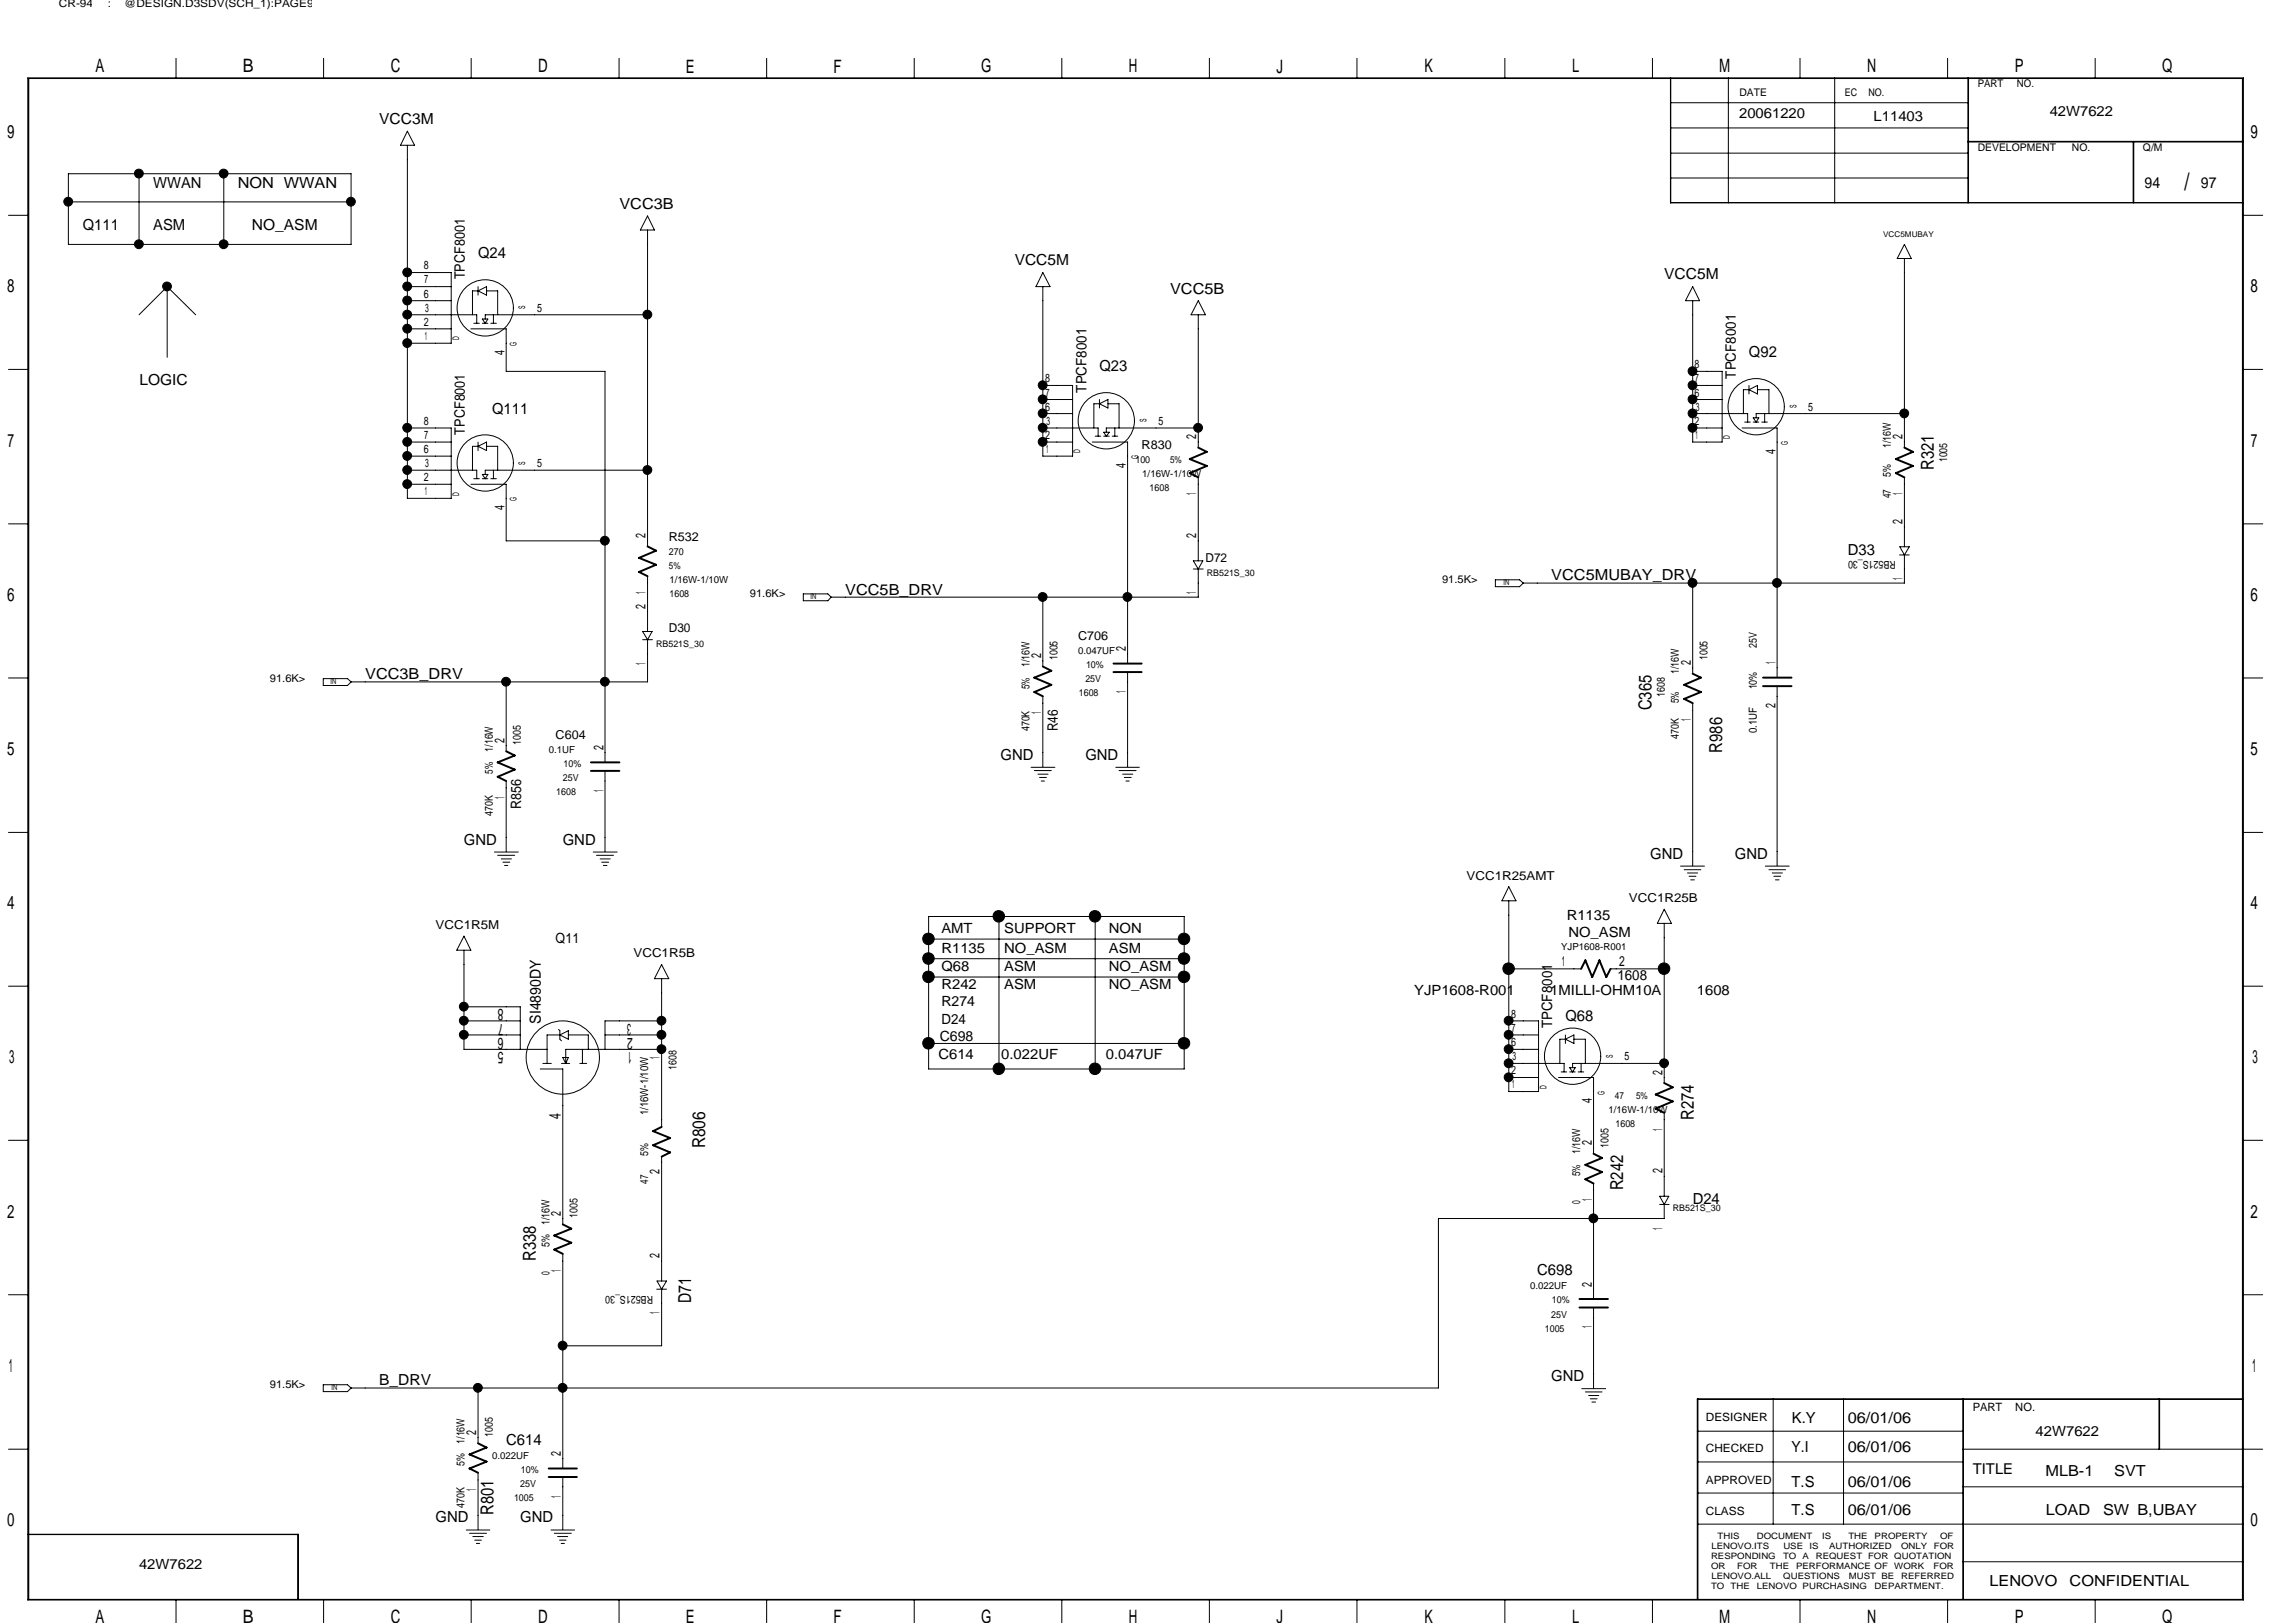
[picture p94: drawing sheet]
<svg xmlns="http://www.w3.org/2000/svg" width="297mm" height="210mm" viewBox="0 0 297 210" stroke-linecap="round" stroke-linejoin="round" font-family="sans-serif">
<defs><g id="words">
<text font-size="3.1" x="282.6" y="24.6">/</text>
<g font-size="2.4">
<text x="12.4" y="9.4">A</text>
<text x="31.4" y="9.4">B</text>
<text x="50.5" y="9.4">C</text>
<text x="69.6" y="9.4">D</text>
<text x="88.7" y="9.4">E</text>
<text x="107.8" y="9.4">F</text>
<text x="127" y="9.4">G</text>
<text x="146" y="9.4">H</text>
<text x="165.1" y="9.4">J</text>
<text x="184.3" y="9.4">K</text>
<text x="203.4" y="9.4">L</text>
<text x="222.4" y="9.4">M</text>
<text x="241.6" y="9.4">N</text>
<text x="260.6" y="9.4">P</text>
<text x="279.7" y="9.4">Q</text>
<text x=".9" y="17.9">9</text>
<text x="291.2" y="17.9">9</text>
<text x=".9" y="37.8">8</text>
<text x="291.2" y="37.8">8</text>
<text x="1" y="57.8">7</text>
<text x="291.2" y="57.8">7</text>
<text x=".9" y="77.8">6</text>
<text x="291.2" y="77.8">6</text>
<text x=".9" y="97.7">5</text>
<text x="291.2" y="97.7">5</text>
<text x=".9" y="117.6">4</text>
<text x="291.2" y="117.6">4</text>
<text x="1.2" y="137.6">3</text>
<text x="291.4" y="137.6">3</text>
<text x=".9" y="157.5">2</text>
<text x="291.2" y="157.5">2</text>
<text x="1.1" y="177.5">1</text>
<text x="291.4" y="177.5">1</text>
<text x=".9" y="197.4">0</text>
<text x="291.2" y="197.4">0</text>
<text x="12.4" y="210">A</text>
<text x="31.4" y="210">B</text>
<text x="50.5" y="210">C</text>
<text x="69.6" y="210">D</text>
<text x="127" y="210">G</text>
<text x="146" y="210">H</text>
<text x="184.3" y="210">K</text>
<text x="203.4" y="210">L</text>
<text x="222.4" y="210">M</text>
<text x="241.6" y="210">N</text>
<text x="260.6" y="210">P</text>
<text x="279.7" y="210">Q</text>
<text x="88.7" y="210">E</text>
<text x="107.8" y="210">F</text>
<text x="165.1" y="210">J</text>
</g>
<g font-size="2.3">
<text x="250.2" y="60.8" transform="rotate(-90 250.2 60.8)">R321</text>
<text x="213.7" y="91.9" transform="rotate(-90 213.7 91.9)">C365</text>
<text x="222.8" y="97.4" transform="rotate(-90 222.8 97.4)">R986</text>
<text x="91.2" y="148.5" transform="rotate(-90 91.2 148.5)">R806</text>
<text x="219.2" y="144.9" transform="rotate(-90 219.2 144.9)">R274</text>
<text x="210" y="154" transform="rotate(-90 210 154)">R242</text>
<text x="69.3" y="163.2" transform="rotate(-90 69.3 163.2)">R338</text>
<text x="89.4" y="168.6" transform="rotate(-90 89.4 168.6)">D71</text>
<text x="63.8" y="196" transform="rotate(-90 63.8 196)">R801</text>
</g>
<g font-size="2.1">
<text x="65.1" y="130.6" transform="rotate(180 65.1 130.6)">8</text>
<text x="65.1" y="132.4" transform="rotate(180 65.1 132.4)">7</text>
<text x="65.1" y="134.2" transform="rotate(180 65.1 134.2)">6</text>
<text x="65.1" y="136.1" transform="rotate(180 65.1 136.1)">5</text>
<text x="81.7" y="132.4" transform="rotate(180 81.7 132.4)">3</text>
<text x="81.7" y="136.1" transform="rotate(180 81.7 136.1)">1</text>
<text x="81.9" y="134.2" transform="rotate(180 81.9 134.2)">2</text>
<text x="72.6" y="144.8" transform="rotate(-90 72.6 144.8)">4</text>
</g>
<g font-size="2">
<text x="49.1" y="16.1">VCC3M</text>
<text x="10.7" y="29.8">Q111</text>
<text x="19.8" y="24.3">WWAN</text>
<text x="19.8" y="29.8">ASM</text>
<text x="30.8" y="24.3">NON WWAN</text>
<text x="32.6" y="29.8">NO_ASM</text>
<text x="80.1" y="27.1">VCC3B</text>
<text x="277.4" y="24.3">94</text>
<text x="284.7" y="24.3">97</text>
<text x="61.8" y="33.4">Q24</text>
<text x="131.3" y="34.3">VCC5M</text>
<text x="151.4" y="38">VCC5B</text>
<text x="215.3" y="36.2">VCC5M</text>
<text x="226.3" y="46.2">Q92</text>
<text x="18" y="49.9">LOGIC</text>
<text x="63.7" y="53.5">Q111</text>
<text x="142.2" y="48">Q23</text>
<text x="239.1" y="71.8">D33</text>
<text x="109.3" y="76.9">VCC5B_DRV</text>
<text x="200.7" y="75.1">VCC5MUBAY_DRV</text>
<text x="47.2" y="87.9">VCC3B_DRV</text>
<text x="129.5" y="98.3">GND</text>
<text x="140.4" y="98.3">GND</text>
<text x="60" y="109.3">GND</text>
<text x="72.8" y="109.3">GND</text>
<text x="213.5" y="111.1">GND</text>
<text x="224.4" y="111.1">GND</text>
<text x="70" y="132.5" transform="rotate(-90 70 132.5)">SI4890DY</text>
<text x="202.5" y="132.1">Q68</text>
<text x="219" y="155.8">D24</text>
<text x="198.9" y="165">C698</text>
<text x="49.1" y="179.2">B_DRV</text>
<text x="200.7" y="178.7">GND</text>
<text x="231.8" y="184.1">K.Y</text>
<text x="239.1" y="184.1">06/01/06</text>
<text x="65.5" y="186.9">C614</text>
<text x="231.8" y="187.8">Y.I</text>
<text x="239.1" y="187.8">06/01/06</text>
<text x="264.6" y="190.9">MLB-1</text>
<text x="273.5" y="190.9">SVT</text>
<text x="56.3" y="196.9">GND</text>
<text x="67.3" y="196.9">GND</text>
<text x="231.8" y="196">T.S</text>
<text x="231.8" y="192.4">T.S</text>
<text x="239.1" y="196">06/01/06</text>
<text x="239.1" y="192.4">06/01/06</text>
<text x="264.7" y="196">LOAD</text>
<text x="272.1" y="196">SW B,UBAY</text>
<text x="257.4" y="205.2">LENOVO</text>
<text x="267.8" y="205.2">CONFIDENTIAL</text>
</g>
<g font-size="1.9">
<text x="60.2" y="36.2" transform="rotate(-90 60.2 36.2)">TPCF8001</text>
<text x="140.5" y="50.8" transform="rotate(-90 140.5 50.8)">TPCF8001</text>
<text x="224.6" y="49" transform="rotate(-90 224.6 49)">TPCF8001</text>
<text x="60.2" y="56.3" transform="rotate(-90 60.2 56.3)">TPCF8001</text>
<text x="136.9" y="94.6" transform="rotate(-90 136.9 94.6)">R46</text>
<text x="67.4" y="104.7" transform="rotate(-90 67.4 104.7)">R856</text>
<text x="200.8" y="133" transform="rotate(-90 200.8 133)">TPCF8001</text>
<text x="255.2" y="190.7">TITLE</text>
</g>
<g font-size="1.8">
<text x="225" y="15.3">20061220</text>
<text x="242.4" y="15.7">L11403</text>
<text x="265.2" y="14.9">42W7622</text>
<text x="65.3" y="45.9" transform="rotate(-90 65.3 45.9)">4</text>
<text x="154.8" y="56.8" transform="rotate(-90 154.8 56.8)">2</text>
<text x="229.7" y="58.7" transform="rotate(-90 229.7 58.7)">4</text>
<text x="246.1" y="56.8" transform="rotate(-90 246.1 56.8)">2</text>
<text x="145.7" y="60.5" transform="rotate(-90 145.7 60.5)">4</text>
<text x="154.8" y="64.1" transform="rotate(-90 154.8 64.1)">1</text>
<text x="246.1" y="64.1" transform="rotate(-90 246.1 64.1)">1</text>
<text x="65.3" y="66" transform="rotate(-90 65.3 66)">4</text>
<text x="83.5" y="69.6" transform="rotate(-90 83.5 69.6)">2</text>
<text x="154.8" y="69.6" transform="rotate(-90 154.8 69.6)">2</text>
<text x="246.1" y="67.8" transform="rotate(-90 246.1 67.8)">2</text>
<text x="83.5" y="76.9" transform="rotate(-90 83.5 76.9)">1</text>
<text x="154.8" y="76.9" transform="rotate(-90 154.8 76.9)">1</text>
<text x="246.1" y="75" transform="rotate(-90 246.1 75)">1</text>
<text x="83.5" y="78.7" transform="rotate(-90 83.5 78.7)">2</text>
<text x="83.5" y="86" transform="rotate(-90 83.5 86)">1</text>
<text x="134.7" y="85.1" transform="rotate(-90 134.7 85.1)">2</text>
<text x="145.7" y="89.7" transform="rotate(-90 145.7 89.7)">1</text>
<text x="145.7" y="84.2" transform="rotate(-90 145.7 84.2)">2</text>
<text x="218.7" y="86.1" transform="rotate(-90 218.7 86.1)">2</text>
<text x="229.7" y="85.9" transform="rotate(-90 229.7 85.9)">1</text>
<text x="134.7" y="92.4" transform="rotate(-90 134.7 92.4)">1</text>
<text x="218.7" y="93.3" transform="rotate(-90 218.7 93.3)">1</text>
<text x="229.7" y="91.6" transform="rotate(-90 229.7 91.6)">2</text>
<text x="65.3" y="96.1" transform="rotate(-90 65.3 96.1)">2</text>
<text x="78.1" y="97" transform="rotate(-90 78.1 97)">2</text>
<text x="65.3" y="103.3" transform="rotate(-90 65.3 103.3)">1</text>
<text x="78.1" y="102.4" transform="rotate(-90 78.1 102.4)">1</text>
<text x="202.7" y="119.1">R1135</text>
<text x="71.9" y="122">Q11</text>
<text x="121.8" y="120.7">AMT</text>
<text x="121.8" y="123.3">R1135</text>
<text x="121.8" y="125.6">Q68</text>
<text x="129.9" y="123.3">NO_ASM</text>
<text x="129.9" y="125.6">ASM</text>
<text x="129.9" y="120.7">SUPPORT</text>
<text x="143.5" y="123.3">ASM</text>
<text x="143.5" y="125.6">NO_ASM</text>
<text x="143.5" y="120.7">NON</text>
<text x="202.1" y="124.9">1</text>
<text x="202.9" y="121.3">NO_ASM</text>
<text x="209.5" y="124.9">2</text>
<text x="121.8" y="128">R242</text>
<text x="121.8" y="130.2">R274</text>
<text x="129.9" y="128">ASM</text>
<text x="143.5" y="128">NO_ASM</text>
<text x="183" y="128.8">YJP1608-R001</text>
<text x="200.6" y="128.8">1MILLI-OHM10A</text>
<text x="209.3" y="126.7">1608</text>
<text x="219.5" y="128.8">1608</text>
<text x="85.3" y="137.1" transform="rotate(-90 85.3 137.1)">1</text>
<text x="121.4" y="137">C614</text>
<text x="121.6" y="134.6">C698</text>
<text x="121.8" y="132.4">D24</text>
<text x="129.5" y="137">0.022UF</text>
<text x="143.1" y="137">0.047UF</text>
<text x="205.9" y="142.7" transform="rotate(-90 205.9 142.7)">4</text>
<text x="215.1" y="139" transform="rotate(-90 215.1 139)">2</text>
<text x="205.9" y="148.2" transform="rotate(-90 205.9 148.2)">2</text>
<text x="215.1" y="146.3" transform="rotate(-90 215.1 146.3)">1</text>
<text x="85.3" y="151.9" transform="rotate(-90 85.3 151.9)">2</text>
<text x="205.9" y="155.4" transform="rotate(-90 205.9 155.4)">1</text>
<text x="215.1" y="151.8" transform="rotate(-90 215.1 151.8)">2</text>
<text x="72.6" y="157.3" transform="rotate(-90 72.6 157.3)">2</text>
<text x="215.1" y="159.1" transform="rotate(-90 215.1 159.1)">1</text>
<text x="72.6" y="164.5" transform="rotate(-90 72.6 164.5)">1</text>
<text x="85.3" y="162.8" transform="rotate(-90 85.3 162.8)">2</text>
<text x="205.9" y="166.5" transform="rotate(-90 205.9 166.5)">2</text>
<text x="85.3" y="170.1" transform="rotate(-90 85.3 170.1)">1</text>
<text x="205.9" y="171.9" transform="rotate(-90 205.9 171.9)">1</text>
<text x="61.6" y="185.6" transform="rotate(-90 61.6 185.6)">2</text>
<text x="263.4" y="185.8">42W7622</text>
<text x="72.6" y="188.3" transform="rotate(-90 72.6 188.3)">2</text>
<text x="61.6" y="192.9" transform="rotate(-90 61.6 192.9)">1</text>
<text x="72.6" y="193.8" transform="rotate(-90 72.6 193.8)">1</text>
<text x="18" y="202.9">42W7622</text>
</g>
<g font-size="1.6">
<text x="147.7" y="58.1">R830</text>
<text x="86.5" y="70">R532</text>
<text x="156" y="72.7">D72</text>
<text x="86.5" y="81.8">D30</text>
<text x="139.5" y="82.8">C706</text>
<text x="71.9" y="95.5">C604</text>
<text x="189.7" y="113.8">VCC1R25AMT</text>
<text x="210.7" y="116.8">VCC1R25B</text>
<text x="56.3" y="120.2">VCC1R5M</text>
<text x="82" y="123.9">VCC1R5B</text>
</g>
<g font-size="1.5">
<text x="54.8" y="34.8">8</text>
<text x="54.8" y="38.5">6</text>
<text x="54.9" y="36.7">7</text>
<text x="55" y="40.3">3</text>
<text x="69.5" y="40.3">5</text>
<text x="54.8" y="42.2">2</text>
<text x="54.9" y="44">1</text>
<text x="219.2" y="47.6">8</text>
<text x="135.2" y="49.4">8</text>
<text x="135.2" y="53.1">6</text>
<text x="135.3" y="51.3">7</text>
<text x="219.2" y="51.3">6</text>
<text x="219.3" y="49.4">7</text>
<text x="219.4" y="53.1">3</text>
<text x="233.9" y="53.1">5</text>
<text x="54.8" y="54.9">8</text>
<text x="54.8" y="58.6">6</text>
<text x="54.9" y="56.8">7</text>
<text x="135.2" y="56.8">2</text>
<text x="135.3" y="58.6">1</text>
<text x="135.4" y="54.9">3</text>
<text x="149.9" y="54.9">5</text>
<text x="219.2" y="54.9">2</text>
<text x="219.4" y="56.8">1</text>
<text x="54.8" y="62.3">2</text>
<text x="54.9" y="64.1">1</text>
<text x="55" y="60.4">3</text>
<text x="69.5" y="60.4">5</text>
<text x="195.5" y="131.7">8</text>
<text x="195.5" y="135.3">6</text>
<text x="195.5" y="133.5">7</text>
<text x="195.7" y="137.2">3</text>
<text x="210.2" y="137.2">5</text>
<text x="195.5" y="139">2</text>
<text x="195.6" y="140.8">1</text>
<text x="220.7" y="183.9">DESIGNER</text>
<text x="255.2" y="182.6">PART</text>
<text x="260.7" y="182.6">NO.</text>
<text x="220.7" y="191.9">APPROVED</text>
<text x="220.7" y="187.9">CHECKED</text>
<text x="220.7" y="196">CLASS</text>
</g>
<g font-size="1.4">
<text x="7.6" y=".9">CR-94</text>
<text x="14" y=".9">:</text>
<text x="16.1" y=".9">@DESIGN.D3SDV(SCH_1):PAGE9</text>
<text x="255.9" y="11.3">PART</text>
<text x="260.9" y="11.3">NO.</text>
<text x="225" y="12.4">DATE</text>
<text x="238.7" y="12.4">EC</text>
<text x="241.7" y="12.4">NO.</text>
<text x="255.9" y="19.6">DEVELOPMENT</text>
<text x="268.1" y="19.6">NO.</text>
<text x="277.2" y="19.6">Q/M</text>
<text x="244.6" y="58" transform="rotate(-90 244.6 58)">1/16W</text>
<text x="251.9" y="59.8" transform="rotate(-90 251.9 59.8)">1005</text>
<text x="244.6" y="64.5" transform="rotate(-90 244.6 64.5)">47</text>
<text x="244.6" y="61.8" transform="rotate(-90 244.6 61.8)">5%</text>
<text x="97" y="77.2">91.6K&gt;</text>
<text x="186.6" y="75.4">91.5K&gt;</text>
<text x="245.3" y="72.6" transform="rotate(180 245.3 72.6)">RB521S_30</text>
<text x="227.3" y="83.8" transform="rotate(-90 227.3 83.8)">25V</text>
<text x="34.9" y="88.2">91.6K&gt;</text>
<text x="133.2" y="89.2" transform="rotate(-90 133.2 89.2)">5%</text>
<text x="133.2" y="86.3" transform="rotate(-90 133.2 86.3)">1/16W</text>
<text x="136.8" y="85.4" transform="rotate(-90 136.8 85.4)">1005</text>
<text x="217.2" y="87.2" transform="rotate(-90 217.2 87.2)">1/16W</text>
<text x="220.9" y="85.4" transform="rotate(-90 220.9 85.4)">1005</text>
<text x="227.3" y="89.2" transform="rotate(-90 227.3 89.2)">10%</text>
<text x="133.2" y="94.6" transform="rotate(-90 133.2 94.6)">470K</text>
<text x="215.4" y="90.1" transform="rotate(-90 215.4 90.1)">1608</text>
<text x="217.2" y="95.5" transform="rotate(-90 217.2 95.5)">470K</text>
<text x="217.2" y="91" transform="rotate(-90 217.2 91)">5%</text>
<text x="227.3" y="94.8" transform="rotate(-90 227.3 94.8)">0.1UF</text>
<text x="63.8" y="100.1" transform="rotate(-90 63.8 100.1)">5%</text>
<text x="63.8" y="97.3" transform="rotate(-90 63.8 97.3)">1/16W</text>
<text x="67.4" y="96.4" transform="rotate(-90 67.4 96.4)">1005</text>
<text x="63.8" y="105.6" transform="rotate(-90 63.8 105.6)">470K</text>
<text x="87.5" y="138.4" transform="rotate(-90 87.5 138.4)">1608</text>
<text x="83.9" y="149.5" transform="rotate(-90 83.9 149.5)">5%</text>
<text x="83.9" y="144.3" transform="rotate(-90 83.9 144.3)">1/16W-1/10W</text>
<text x="204.4" y="149.4" transform="rotate(-90 204.4 149.4)">1/16W</text>
<text x="208.1" y="148.5" transform="rotate(-90 208.1 148.5)">1005</text>
<text x="83.9" y="153.2" transform="rotate(-90 83.9 153.2)">47</text>
<text x="204.4" y="155.8" transform="rotate(-90 204.4 155.8)">0</text>
<text x="204.4" y="152.2" transform="rotate(-90 204.4 152.2)">5%</text>
<text x="71.1" y="161.3" transform="rotate(-90 71.1 161.3)">5%</text>
<text x="71.1" y="158.5" transform="rotate(-90 71.1 158.5)">1/16W</text>
<text x="74.7" y="157.6" transform="rotate(-90 74.7 157.6)">1005</text>
<text x="71.1" y="165" transform="rotate(-90 71.1 165)">0</text>
<text x="84.5" y="167.6" transform="rotate(180 84.5 167.6)">RB521S_30</text>
<text x="34.9" y="179.5">91.5K&gt;</text>
<text x="63.8" y="185.9" transform="rotate(-90 63.8 185.9)">1005</text>
<text x="60.1" y="189.7" transform="rotate(-90 60.1 189.7)">5%</text>
<text x="60.1" y="186.8" transform="rotate(-90 60.1 186.8)">1/16W</text>
<text x="60.1" y="195.1" transform="rotate(-90 60.1 195.1)">470K</text>
</g>
<g font-size="1.3">
<text x="146.9" y="59.9">100</text>
<text x="151.4" y="59.9">5%</text>
<text x="147.8" y="61.8">1/16W-1/10W</text>
<text x="148.7" y="63.6">1608</text>
<text x="86.5" y="71.8">270</text>
<text x="86.5" y="73.6">5%</text>
<text x="86.6" y="75.4">1/16W-1/10W</text>
<text x="86.6" y="77.3">1608</text>
<text x="139.5" y="84.6">0.047UF</text>
<text x="140.4" y="88.2">25V</text>
<text x="140.5" y="86.4">10%</text>
<text x="139.6" y="90.1">1608</text>
<text x="71" y="97.4">0.1UF</text>
<text x="72.8" y="101">25V</text>
<text x="72.9" y="99.2">10%</text>
<text x="72" y="102.9">1608</text>
<text x="202" y="122.9">YJP1608-R001</text>
<text x="208.1" y="144">1/16W-1/10W</text>
<text x="208.9" y="142.2">47</text>
<text x="211.7" y="142.2">5%</text>
<text x="209" y="145.8">1608</text>
<text x="197.9" y="166.8">0.022UF</text>
<text x="199.9" y="172.3">1005</text>
<text x="200.7" y="170.5">25V</text>
<text x="200.8" y="168.6">10%</text>
<text x="63.7" y="188.7">0.022UF</text>
<text x="67.4" y="190.5">10%</text>
<text x="66.5" y="194.2">1005</text>
<text x="67.3" y="192.4">25V</text>
</g>
<g font-size="1.2">
<text x="67.9" y="40" transform="rotate(-90 67.9 40)">S</text>
<text x="59.4" y="44" transform="rotate(-90 59.4 44)">D</text>
<text x="66.8" y="44.7" transform="rotate(-90 66.8 44.7)">G</text>
<text x="232.4" y="52.8" transform="rotate(-90 232.4 52.8)">S</text>
<text x="139.7" y="58.6" transform="rotate(-90 139.7 58.6)">D</text>
<text x="147.2" y="59.4" transform="rotate(-90 147.2 59.4)">G</text>
<text x="148.3" y="54.6" transform="rotate(-90 148.3 54.6)">S</text>
<text x="223.8" y="56.8" transform="rotate(-90 223.8 56.8)">D</text>
<text x="231.3" y="57.5" transform="rotate(-90 231.3 57.5)">G</text>
<text x="59.4" y="64.1" transform="rotate(-90 59.4 64.1)">D</text>
<text x="66.8" y="64.9" transform="rotate(-90 66.8 64.9)">G</text>
<text x="67.9" y="60.1" transform="rotate(-90 67.9 60.1)">S</text>
<text x="156.1" y="74.5">RB521S_30</text>
<text x="84.9" y="83.7">RB521S_30</text>
<text x="208.7" y="136.8" transform="rotate(-90 208.7 136.8)">S</text>
<text x="200.1" y="140.8" transform="rotate(-90 200.1 140.8)">D</text>
<text x="207.6" y="141.6" transform="rotate(-90 207.6 141.6)">G</text>
<text x="216.4" y="156.7">RB521S_30</text>
</g>
<g font-size="1.1">
<text x="221.4" y="203">OR</text>
<text x="221.4" y="201.7">RESPONDING</text>
<text x="221.4" y="200.4">LENOVO.ITS</text>
<text x="222.2" y="199.1">THIS</text>
<text x="224.7" y="203">FOR</text>
<text x="227.3" y="199.1">DOCUMENT</text>
<text x="229" y="203">THE</text>
<text x="230.7" y="201.7">TO</text>
<text x="230.7" y="200.4">USE</text>
<text x="232.4" y="203">PERFORMANCE OF</text>
<text x="233.2" y="201.7">A</text>
<text x="234.1" y="200.4">IS</text>
<text x="234.9" y="201.7">REQUEST FOR QUOTATION</text>
<text x="235.8" y="199.1">IS</text>
<text x="236.6" y="200.4">AUTHORIZED</text>
<text x="239.1" y="199.1">THE</text>
<text x="242.5" y="199.1">PROPERTY</text>
<text x="245.1" y="203">WORK</text>
<text x="246" y="200.4">ONLY</text>
<text x="250.1" y="203">FOR</text>
<text x="250.2" y="200.4">FOR</text>
<text x="251" y="199.1">OF</text>
<text x="221.4" y="205.6">TO</text>
<text x="221.4" y="204.3">LENOVO.ALL</text>
<text x="223.9" y="205.6">THE</text>
<text x="227.3" y="205.6">LENOVO PURCHASING</text>
<text x="230.7" y="204.3">QUESTIONS</text>
<text x="239.2" y="204.3">MUST BE</text>
<text x="242.5" y="205.6">DEPARTMENT.</text>
<text x="246" y="204.3">REFERRED</text>
</g>
<g font-size="1">
<text x="243.6" y="30.6">VCC5MUBAY</text>
<text x="104.9" y="77.6">IN</text>
<text x="194.5" y="75.7">IN</text>
<text x="42.8" y="88.5">IN</text>
<text x="42.9" y="179.8">IN</text>
</g>
</g></defs>
<g fill="none" stroke="#000" stroke-width=".25">
<path d="M155 57.9l1.1 .6-2.2 .9 2.2 .9-2.2 .9 1.1 .6M246.4 57.9l1.1 .6-2.2 .9 2.2 .9-2.2 .9 1.1 .6M83.8 70.7l1.1 .5-2.2 1 2.2 .9-2.2 .9 1.1 .5M65.5 97.2l1.1 .5-2.2 .9 2.2 1-2.2 .9 1.1 .5M76.5 99.7h3.6M76.5 98.6h3.6M134.9 86.2l1.1 .6-2.2 .9 2.2 .9-2.2 .9 1.1 .6M144.1 87h3.6M144.1 85.9h3.6M219 87.2l1 .5-2.1 .9 2.1 .9-2.1 .9 1.1 .6M228.1 87.7h3.7M228.1 88.8h3.7"/>
<path d="M204.6 125.3l.5-1.1 .9 2.2 .9-2.2 .9 2.2 .6-1.1M72.8 158.4l1.1 .6-2.2 .9 2.2 .9-2.2 .9 1.1 .5M85.6 145.8l-1.1 .5 2.2 .9-2.2 1 2.2 .9-1.1 .5M206.2 149.3l1.1 .5-2.2 .9 2.2 .9-2.2 1 1.1 .5M215.3 140.1l1.1 .6-2.2 .9 2.2 .9-2.2 .9 1.1 .6M204.3 169.2h3.7M204.3 168.1h3.7M61.8 186.7l1.1 .6-2.2 .9 2.2 .9-2.2 .9 1.1 .5M71 191.1h3.6M71 190h3.6"/>
</g>
<g fill="none" stroke="#000" stroke-width=".13">
<path d="M3.6 10.1h286.6v196.9h-286.6zM3.7 10.2h286.4v196.7h-286.4zM22.8 7.5v2.6M41.9 7.5v2.6M52.7 17l.9 1.8h-1.8zM52.7 18.8v38.4M61 7.5v2.6M80.1 7.5v2.6M99.2 7.5v2.6M118.3 7.5v2.6M137.4 7.5v2.6M156.5 7.5v2.6"/>
<path d="M175.6 7.5v2.6M194.7 7.5v2.6M213.8 7.5v2.6M216.1 10.1v16.1h74.1M216.1 19.8h38.5M216.1 16.6h38.5M216.1 13.3h38.5M216.2 10.1v16.1M223.6 10.1v16.1M232.9 7.5v2.6M237.4 10.1v16.1M252 7.5v2.6"/>
<path d="M254.6 18.4h35.6M254.6 10.1v16.1M254.6 18.3h35.6M254.7 10.1v16.1M271.1 7.5v2.6M276 18.4v7.8M276.1 18.4v7.8M1.1 27.9h2.5M8.8 22.5h36.6v9.1h-36.6zM8.8 26.1h36.6M18 22.5v9.1M21.6 37.1v9.1"/>
<path d="M21.6 37.1l-3.6 3.6M21.6 37.1l3.7 3.6M29 22.5v9.1M52.7 38.9h5.7M52.7 37.1h5.7M52.7 35.3h5.7v9.1h-5.7M61.8 37.1v1.1M61.8 37.6l1.1-.5v1.1zM61.8 37.6h-.7v3.1M62.9 37.6h1.5v3.1M83.8 27.9l.9 1.9h-1.9zM83.8 29.8v40.9"/>
<path d="M134.9 37.1v14.6M134.9 35.3l.9 1.8h-1.8zM155 38.9l1 1.8h-1.9zM216.1 26.2h74.1M216.2 23h38.4M219 38.9v11M219 37.1l.9 1.8h-1.8zM246.4 33.4v24.5M246.4 31.6l.9 1.8h-1.9zM290.2 27.9h2.5M1.1 47.8h2.5M52.7 57.2v3.6"/>
<path d="M52.7 40.7h9v1.1M52.7 55.4h5.7v9.1h-5.7v-3.7M52.7 57.2h5.7M52.7 59h5.7M52.7 42.5h5.7M60.9 42.5h4.6v5.5h12.8v50.6M61.3 41.8h.7M61.8 57.2v1.1M61.8 57.7l1.1-.5v1.1zM61.8 57.7h-.7v3.1M62.4 41.3h.7l-.3 .5zM62.4 41.8h.7"/>
<path d="M62.9 57.7h1.5v3.1M63.5 41.8h.7M63.8 40.7v1.1M83.8 40.7h-21v.6M134.9 49.9h3.9v9.1h-3.9v-7.3M134.9 53.5h3.9M134.9 55.4h7.2v1M134.9 57.2h3.9M134.9 51.7h3.9M141.3 57.2h4.6v28.7M141.7 56.4h.7M142.2 52.2l1.1-.5v1.1z"/>
<path d="M142.2 51.7v1.1M142.2 52.2h-.7v3.2M142.8 55.9h.7l-.4 .5zM142.8 56.4h.7M143.3 52.2h1.5v3.2M143.9 56.4h.7M144.2 55.4v1M155 40.7v17.2M155 55.4h-11.9v.5M219 48h3.8v9.2h-3.8v-7.3M219 53.5h7.1v1.1M219 55.4h3.8"/>
<path d="M219 51.7h3.8M219 49.9h3.8M225.4 55.4h4.5v32.3M225.7 54.6h.7M226.3 50.4l1.1-.5v1.1zM226.3 49.9v1.1M226.3 50.4h-.8v3.1M226.8 54.1h.7l-.3 .5zM226.8 54.6h.7M227.4 50.4h1.5v3.1M227.9 54.6h.7M228.3 53.5v1.1"/>
<path d="M246.4 53.5h-19.2v.6M290.2 47.8h2.5M1.1 67.8h2.5M52.7 60.8h9v1.1M52.7 62.7h5.7M60.9 62.7h4.6v7.3h12.8M61.3 61.9h.7M62.4 61.4h.7l-.3 .5zM62.4 61.9h.7M63.5 61.9h.7M63.8 60.8v1.1M83.8 74.5v7.2"/>
<path d="M83.8 60.8h-21v.6M103.9 76.8h3.2l.4 .5-.4 .4h-3.2zM134.9 77.3v8.9M154.4 73.6h1.3M154.4 72.6h1.2l-.6 1zM155 61.8v10.8M155 73.6v3.7h-47.5M193.5 75h3.1l.5 .4-.5 .5h-3.1zM219 75.4v11.8M245.7 71.8h1.3M245.8 70.7h1.2l-.6 1.1zM246.4 61.8v8.9"/>
<path d="M246.4 71.8v3.6h-49.3M290.2 67.8h2.5M1.1 87.7h2.5M41.8 87.8h3.2l.4 .4-.4 .5h-3.2zM65.5 88.2v9M78.3 99.7v10.5M83.1 82.8h1.3M83.1 81.7h1.3l-.6 1.1zM83.8 82.8v5.4h-38.4M133.4 99.3h3.1M133.8 99.7h2.2M134.9 90.1v9.1"/>
<path d="M144.4 99.3h3M144.8 99.7h2.2M145.9 87v12.2M219 91v21M229.9 88.8v23.2M290.2 87.7h2.5M1.1 107.7h2.5M64 110.2h3.1M64.4 110.7h2.2M64.9 111.1h1.3M65.1 111.5h.9M65.3 112h.4"/>
<path d="M65.5 101v9.2M76.7 110.2h3.1M77.2 110.7h2.2M77.6 111.1h1.3M77.8 111.5h.9M78.1 112h.4M129.2 118.6v19.7M134.3 100.2h1.3M134.5 100.6h.9M134.7 101h.4M141.7 118.6v19.7M145.2 100.2h1.4"/>
<path d="M145.5 100.6h.8M145.7 101h.4M195.2 114.7l.9 1.8h-1.8zM195.2 116.5v15.6M215.3 117.6l.9 1.9h-1.8zM215.3 119.5v20.6M217.4 112.1h3.1M217.9 112.5h2.1M218.3 112.9h1.3M218.5 113.4h.9M218.7 113.8h.5M228.4 112.1h3.1"/>
<path d="M228.9 112.5h2.1M229.3 112.9h1.3M229.5 113.4h.9M229.7 113.8h.5M290.2 107.7h2.5M1.1 127.6h2.5M60 132.1v3.7h10.8M60 121.1l.9 1.8h-1.8zM60 122.9v9.2M60 133.9h7.3M60 132.1h7.3M60 130.3h7.3v5.5"/>
<path d="M69.9 138.3h2.9v20.1M70.2 137.6h1.1M72.3 133.2l.1 .1v1.2l.2 .2M72.4 133.9h-1.6v3.7M72.4 133.9l1.1-.6v1.2zM72.6 137.6h1.1M72.8 136.8h.7l-.3 .8zM73.5 133.9h2.6v1.9M75 137.6h.9M75.4 135.8v1.8M78.3 133.9h7.3M85.6 133.9v11.9"/>
<path d="M85.6 126.6v7.3M85.6 124.8l.9 1.8h-1.8zM85.6 132.1h-7.3v3.7M85.6 135.8h-12.4v1.8M120.1 126.4h33.1M120.1 135h33.1M120.1 124h33.1M120.1 121.5h33.1M153.2 124v11M153.2 124v-5.4h-33.1v19.7h33.1v-3.3M195.2 132.1v3.7M195.2 132.1h3.8v9.1h-3.8v-5.4"/>
<path d="M195.2 137.6h7.2v1.1M195.2 139.4h3.8M195.2 135.8h3.8M195.2 133.9h3.8M195.2 125.3h9.4M201.6 139.4h4.6v9.9M202 138.7h.7M202.5 134.5l1.1-.6v1.1zM202.5 133.9v1.1M202.5 134.5h-.7v3.1M203.1 138.1h.7l-.3 .6zM203.1 138.7h.7"/>
<path d="M203.6 134.5h1.5v3.1M204.2 138.7h.7M204.6 137.6v1.1M208.4 125.3h6.9M215.3 137.6h-11.8v.5M290.2 127.6h2.5M1.1 147.5h2.5M85.6 149.6v16.1M206.2 153.1v15M214.7 155.8h1.2M214.7 154.8h1.2l-.6 1zM215.3 144v10.8"/>
<path d="M215.3 155.8v1.8h-29.2v22h-140.7M290.2 147.5h2.5M1.1 167.5h2.5M41.8 179.2h3.2l.4 .4-.4 .4h-3.2zM61.8 179.6v7.1M72.8 162.2v27.8M85 166.8h1.2M85 165.7h1.2l-.6 1.1zM85.6 166.8v7.3h-12.8M204.6 179.7h3.1M206.2 169.2v10.4M290.2 167.5h2.5"/>
<path d="M1.1 187.5h2.5M3.6 198.5h35v8.4M3.6 198.5h35M38.5 198.5v8.4M60.3 198h3.1M60.7 198.4h2.2M61.2 198.8h1.3M61.4 199.3h.9M61.6 199.7h.5M61.8 190.5v7.4M71.3 198h3M71.7 198.4h2.2"/>
<path d="M72.1 198.8h1.3M72.4 199.3h.8M72.6 199.7h.4M72.8 191.1v6.8M205.1 180.1h2.2M205.5 180.6h1.3M205.7 181h.9M205.9 181.4h.5M219.6 197.2h70.6M219.6 181.1h70.6M219.6 193.2h34.4M219.6 189.1h34.4"/>
<path d="M219.6 185.2h34.4M219.7 181v25.9M229.4 181v16.2M238.5 181v16.2M254 187.5h38.7M254 181v25.9M254 192.4h36.2M279.3 181v6.5M279.4 181v6.5M290.2 181h-70.6v25.9M22.8 206.9v3M41.9 206.9v3"/>
<path d="M61 206.9v3M80.1 206.9v3M99.2 206.9v3M118.3 206.9v3M137.4 206.9v3M156.5 206.9v3M175.6 206.9v3M194.7 206.9v3M213.8 206.9v3M232.9 206.9v3M252 206.9v3M254 202.1h36.2"/>
<path d="M271.1 206.9v3"/>
<circle cx="62.8" cy="39.8" r="3.6"/>
<circle cx="62.8" cy="59.9" r="3.6"/>
<circle cx="143.1" cy="54.4" r="3.6"/>
<circle cx="227.2" cy="52.6" r="3.6"/>
<circle cx="72.8" cy="136.8" r="4.7"/>
<circle cx="203.4" cy="136.6" r="3.6"/>
</g>
<g fill="#000" stroke="#000" stroke-width=".13">
<circle cx="8.8" cy="26.1" r=".57"/>
<circle cx="18" cy="22.5" r=".57"/>
<circle cx="18" cy="31.6" r=".57"/>
<circle cx="21.6" cy="37.1" r=".57"/>
<circle cx="28.9" cy="22.5" r=".57"/>
<circle cx="28.9" cy="31.6" r=".57"/>
<circle cx="45.4" cy="26.1" r=".57"/>
<circle cx="52.7" cy="38.9" r=".57"/>
<circle cx="52.7" cy="35.2" r=".57"/>
<circle cx="52.7" cy="37.1" r=".57"/>
<circle cx="52.7" cy="44.4" r=".57"/>
<circle cx="52.7" cy="42.5" r=".57"/>
<circle cx="52.7" cy="55.3" r=".57"/>
<circle cx="52.7" cy="40.7" r=".57"/>
<circle cx="52.7" cy="57.2" r=".57"/>
<circle cx="52.7" cy="59" r=".57"/>
<circle cx="83.8" cy="40.7" r=".57"/>
<circle cx="134.9" cy="49.8" r=".57"/>
<circle cx="134.9" cy="51.7" r=".57"/>
<circle cx="134.9" cy="53.5" r=".57"/>
<circle cx="134.9" cy="55.3" r=".57"/>
<circle cx="134.9" cy="57.2" r=".57"/>
<circle cx="155" cy="55.3" r=".57"/>
<circle cx="219" cy="49.8" r=".57"/>
<circle cx="219" cy="51.7" r=".57"/>
<circle cx="219" cy="53.5" r=".57"/>
<circle cx="219" cy="55.3" r=".57"/>
<circle cx="219" cy="48" r=".57"/>
<circle cx="246.4" cy="53.5" r=".57"/>
<circle cx="52.7" cy="60.8" r=".57"/>
<circle cx="52.7" cy="62.6" r=".57"/>
<circle cx="78.3" cy="70" r=".57"/>
<circle cx="83.8" cy="60.8" r=".57"/>
<circle cx="134.9" cy="77.2" r=".57"/>
<circle cx="145.9" cy="77.2" r=".57"/>
<circle cx="219" cy="75.4" r=".57"/>
<circle cx="229.9" cy="75.4" r=".57"/>
<circle cx="65.5" cy="88.2" r=".57"/>
<circle cx="78.3" cy="88.2" r=".57"/>
<circle cx="129.2" cy="118.5" r=".75"/>
<circle cx="141.7" cy="118.5" r=".75"/>
<circle cx="60" cy="132.1" r=".57"/>
<circle cx="60" cy="133.9" r=".57"/>
<circle cx="60" cy="130.2" r=".57"/>
<circle cx="85.6" cy="135.7" r=".57"/>
<circle cx="85.6" cy="132.1" r=".57"/>
<circle cx="85.6" cy="133.9" r=".57"/>
<circle cx="120.1" cy="121.5" r=".75"/>
<circle cx="120.1" cy="135" r=".75"/>
<circle cx="120.1" cy="124" r=".75"/>
<circle cx="120.1" cy="126.4" r=".75"/>
<circle cx="129.2" cy="138.3" r=".75"/>
<circle cx="141.7" cy="138.3" r=".75"/>
<circle cx="153.2" cy="135" r=".75"/>
<circle cx="153.2" cy="121.5" r=".75"/>
<circle cx="153.2" cy="124" r=".75"/>
<circle cx="153.2" cy="126.4" r=".75"/>
<circle cx="195.2" cy="125.3" r=".75"/>
<circle cx="195.2" cy="139.4" r=".57"/>
<circle cx="195.2" cy="132.1" r=".57"/>
<circle cx="195.2" cy="135.7" r=".57"/>
<circle cx="195.2" cy="133.9" r=".57"/>
<circle cx="195.2" cy="137.6" r=".57"/>
<circle cx="215.3" cy="125.3" r=".75"/>
<circle cx="215.3" cy="137.6" r=".57"/>
<circle cx="206.1" cy="157.6" r=".57"/>
<circle cx="61.8" cy="179.6" r=".57"/>
<circle cx="72.8" cy="179.6" r=".57"/>
<circle cx="72.8" cy="174.1" r=".57"/>
</g>
<use href="#words"/>
</svg>
